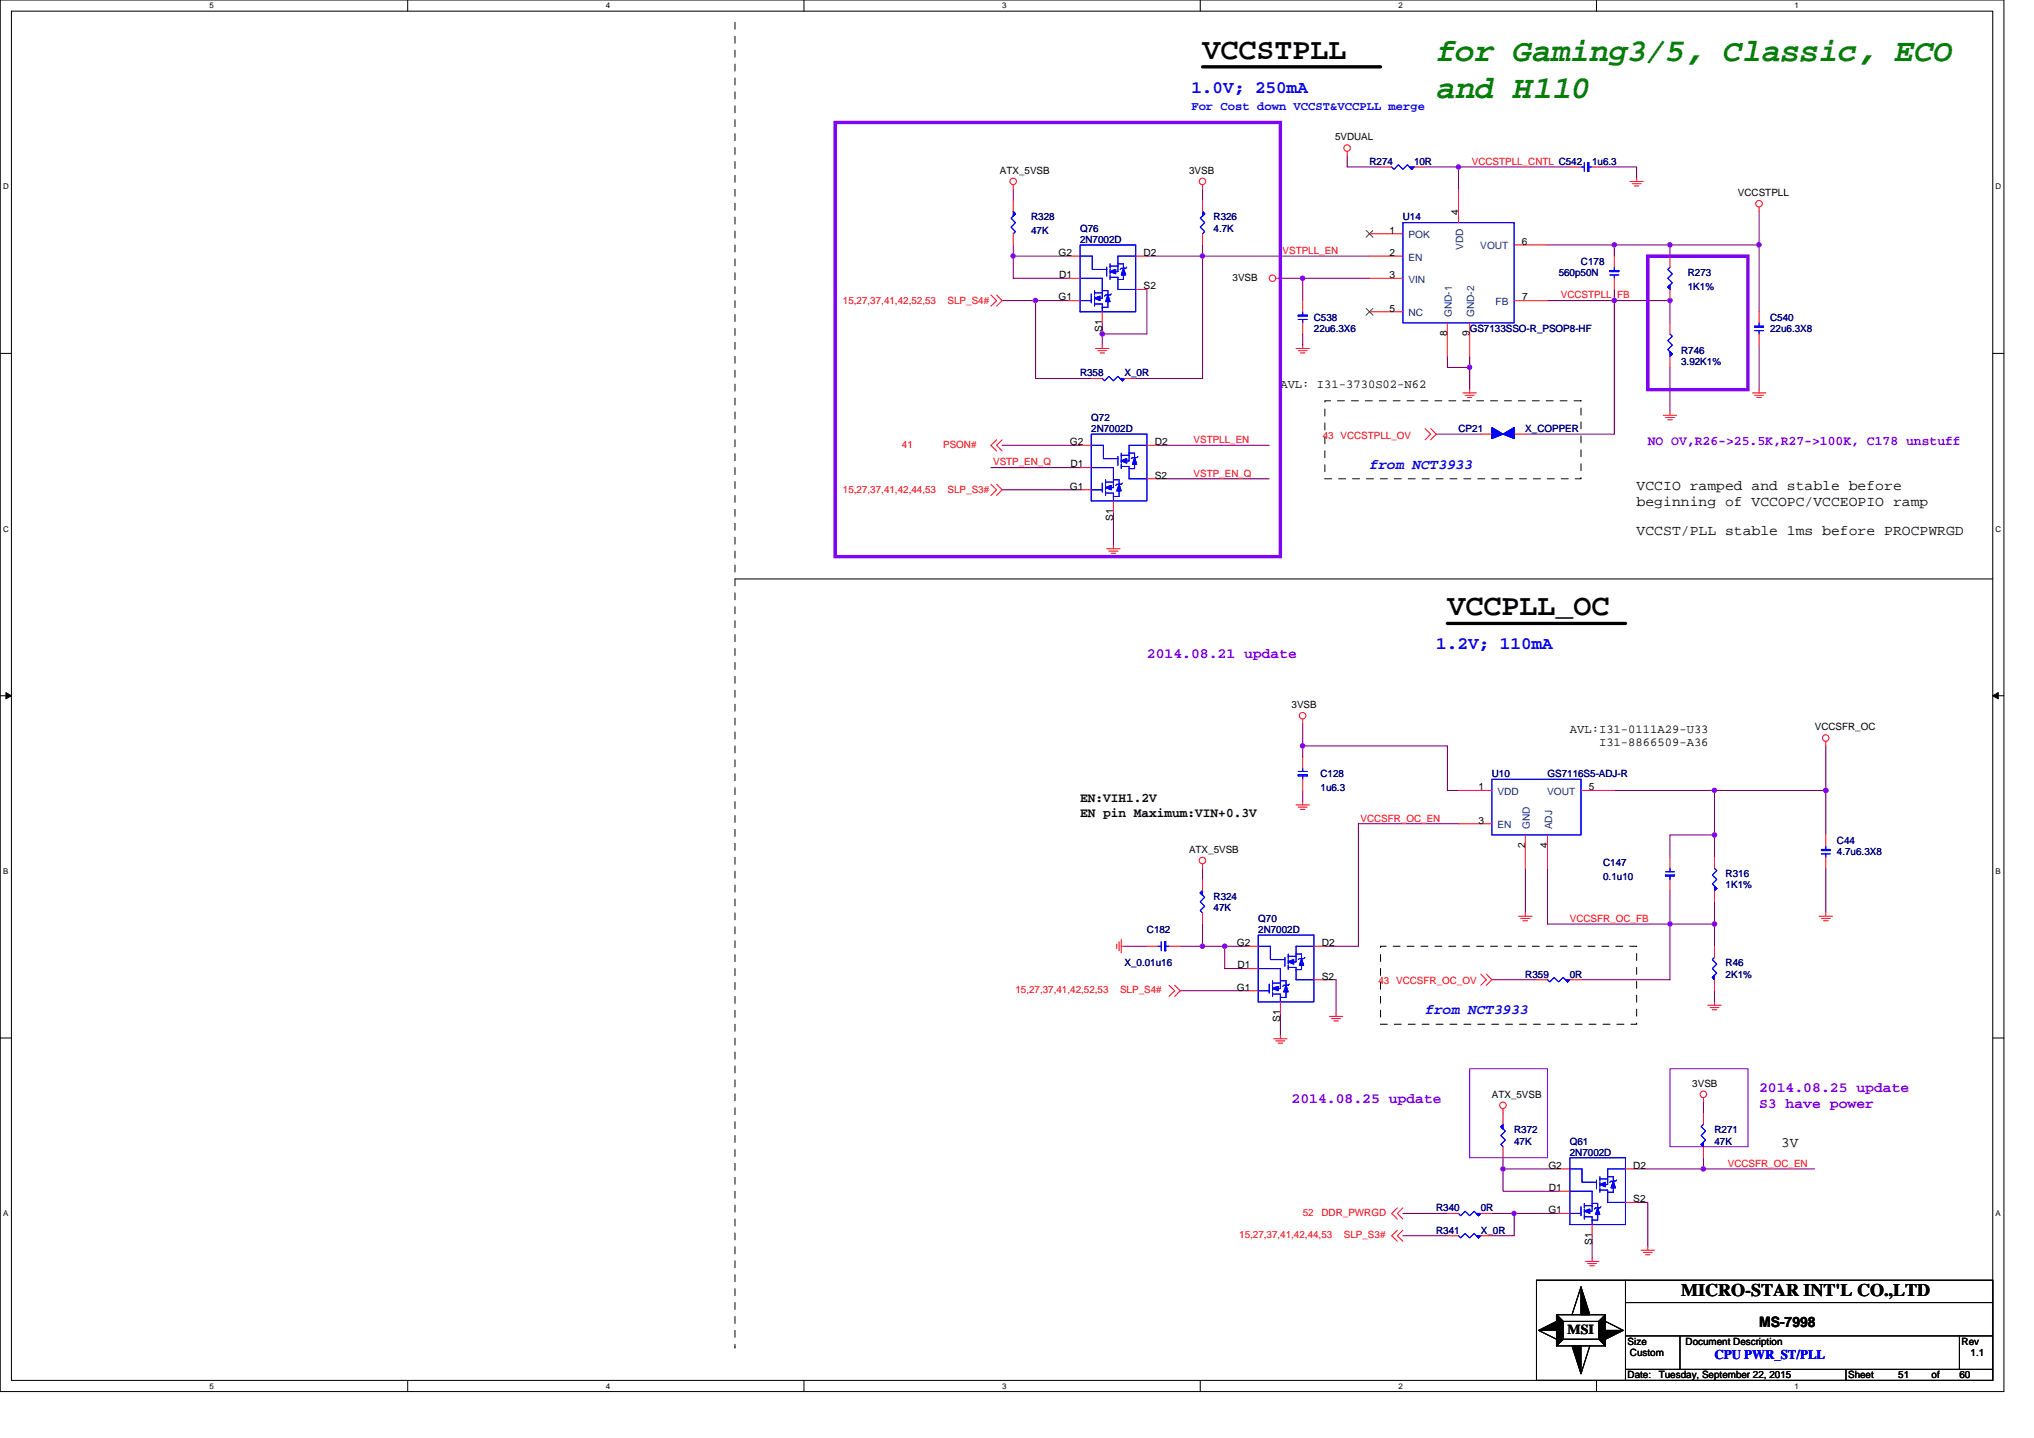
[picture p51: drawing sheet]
<svg xmlns="http://www.w3.org/2000/svg" width="297mm" height="210mm" viewBox="0 0 297 210" stroke-linecap="round" stroke-linejoin="round" font-family="sans-serif">
<defs><g id="words">
<g font-size="4.7" fill="#008000">
<text x="209.7" y="8.9">for Gaming3/5, Classic, ECO</text>
<text x="209.7" y="14.3">and H110</text>
</g>
<g font-size="4.4">
<text x="175.6" y="8.6">VCCSTPLL</text>
<text x="211.4" y="89.8">VCCPLL_OC</text>
</g>
<g font-size="2.6" fill="#00f">
<text x="174" y="13.5">1.0V; 250mA</text>
<text x="209.7" y="94.8">1.2V; 110mA</text>
</g>
<text font-size="2.6" x="245.5" y="189.3">MICRO-STAR INT'L CO.,LTD</text>
<g font-size="2.1" fill="#00f">
<text x="200" y="68.4">from NCT3933</text>
<text x="208.1" y="148.1">from NCT3933</text>
</g>
<g font-size="2.1">
<text x="239" y="71.6">VCCIO ramped and stable before</text>
<text x="239" y="73.8">beginning of VCCOPC/VCCEOPIO ramp</text>
<text x="239" y="78.1">VCCST/PLL stable 1ms before PROCPWRGD</text>
<text x="260.1" y="167.5">3V</text>
<text x="256.9" y="193.8">MS-7998</text>
</g>
<g font-size="2.1" fill="#8000ff">
<text x="167.5" y="96.1">2014.08.21 update</text>
<text x="188.6" y="161.1">2014.08.25 update</text>
<text x="256.9" y="159.4">2014.08.25 update</text>
<text x="256.9" y="161.8">S3 have power</text>
</g>
<text font-size="2" x="228.9" y="194.8">MSI</text>
<text font-size="1.9" fill="#8000ff" x="240.6" y="65">NO OV,R26-&gt;25.5K,R27-&gt;100K, C178 unstuff</text>
<g font-size="1.9">
<text x="157.7" y="117.1">EN:VIH1.2V</text>
<text x="157.7" y="119.3">EN pin Maximum:VIN+0.3V</text>
</g>
<text font-size="1.9" fill="#00f" x="250.4" y="198.5">CPU PWR_ST/PLL</text>
<text font-size="1.8" fill="#00f" x="174" y="16.1">For Cost down VCCST&amp;VCCPLL merge</text>
<g font-size="1.8">
<text x="187" y="56.7">AVL: I31-3730S02-N62</text>
<text x="229.3" y="107.1">AVL:I31-0111A29-U33</text>
<text x="233.5" y="108.9">I31-8866509-A36</text>
</g>
<g font-size="1.5">
<text x="195" y="20.5">5VDUAL</text>
<text x="146" y="25.4">ATX_5VSB</text>
<text x="173.6" y="25.4">3VSB</text>
<text x="253.8" y="28.6">VCCSTPLL</text>
<text x="202.9" y="34.1">1</text>
<text x="213" y="31.4" transform="rotate(-90 213 31.4)">4</text>
<text x="222.3" y="35.8">6</text>
<text x="154.6" y="37.4">G2</text>
<text x="154.7" y="40.6">D1</text>
<text x="167" y="37.4">D2</text>
<text x="180" y="41">3VSB</text>
<text x="202.9" y="37.4">2</text>
<text x="202.9" y="40.6">3</text>
<text x="154.6" y="43.9">G1</text>
<text x="167" y="42.2">S2</text>
<text x="202.9" y="45.5">5</text>
<text x="222.3" y="43.9">7</text>
<text x="160.9" y="48.5" transform="rotate(-90 160.9 48.5)">S1</text>
<text x="211.3" y="49.1" transform="rotate(-90 211.3 49.1)">8</text>
<text x="214.6" y="49.1" transform="rotate(-90 214.6 49.1)">9</text>
<text x="156.2" y="65">G2</text>
<text x="168.6" y="65">D2</text>
<text x="156.2" y="71.5">G1</text>
<text x="156.3" y="68.3">D1</text>
<text x="168.6" y="69.9">S2</text>
<text x="162.6" y="76.1" transform="rotate(-90 162.6 76.1)">S1</text>
<text x="188.6" y="103.4">3VSB</text>
<text x="265" y="106.7">VCCSFR_OC</text>
<text x="215.9" y="115.4">1</text>
<text x="232" y="115.4">5</text>
<text x="173.6" y="124.5">ATX_5VSB</text>
<text x="215.9" y="120.3">3</text>
<text x="222.7" y="123.9" transform="rotate(-90 222.7 123.9)">2</text>
<text x="226" y="123.9" transform="rotate(-90 226 123.9)">4</text>
<text x="180.6" y="138.2">G2</text>
<text x="180.7" y="141.4">D1</text>
<text x="193" y="143">S2</text>
<text x="193" y="138.2">D2</text>
<text x="180.6" y="144.7">G1</text>
<text x="187" y="149.3" transform="rotate(-90 187 149.3)">S1</text>
<text x="217.9" y="160.3">ATX_5VSB</text>
<text x="247.1" y="158.7">3VSB</text>
<text x="226.1" y="170.7">G2</text>
<text x="226.2" y="173.9">D1</text>
<text x="238.5" y="170.7">D2</text>
<text x="226.1" y="177.2">G1</text>
<text x="238.5" y="175.6">S2</text>
<text x="232.5" y="181.8" transform="rotate(-90 232.5 181.8)">S1</text>
<text x="237.7" y="196.4">Size</text>
<text x="246.2" y="196.4">Document Description</text>
<text x="286.5" y="196.4">Rev</text>
<text x="237.7" y="201.3">Date:</text>
<text x="238" y="198">Custom</text>
<text x="242.2" y="201.3">Tuesday, September 22, 2015</text>
<text x="269.9" y="201.3">Sheet</text>
<text x="277.2" y="201.3">51</text>
<text x="282.1" y="201.3">of</text>
<text x="286.1" y="201.3">60</text>
<text x="287.8" y="198">1.1</text>
</g>
<g font-size="1.5" fill="#000080">
<text x="200" y="24.1">R274</text>
<text x="206.5" y="24.1">10R</text>
<text x="232.5" y="24.1">1u6.3</text>
<text x="150.6" y="32.2">R328</text>
<text x="150.6" y="34.2">47K</text>
<text x="157.7" y="33.8">Q76</text>
<text x="157.7" y="35.5">2N7002D</text>
<text x="177.2" y="32.2">R326</text>
<text x="177.2" y="33.8">4.7K</text>
<text x="204.9" y="32.2">U14</text>
<text x="227.6" y="40.3">560p50N</text>
<text x="230.9" y="38.7">C178</text>
<text x="246.5" y="40.3">R273</text>
<text x="191.9" y="46.8">C538</text>
<text x="246.5" y="42.3">1K1%</text>
<text x="258.5" y="46.8">C540</text>
<text x="191.9" y="48.4">22u6.3X6</text>
<text x="214.6" y="48.4">GS7133SSO-R_PSOP8-HF</text>
<text x="245.5" y="51.7">R746</text>
<text x="245.5" y="53.3">3.92K1%</text>
<text x="258.5" y="48.4">22u6.3X8</text>
<text x="157.7" y="55">R358</text>
<text x="164.2" y="55">X_0R</text>
<text x="159.4" y="61.5">Q72</text>
<text x="159.4" y="63.1">2N7002D</text>
<text x="213" y="63.1">CP21</text>
<text x="222.8" y="63.1">X_COPPER</text>
<text x="192.8" y="113.5">C128</text>
<text x="217.9" y="113.5">U10</text>
<text x="226" y="113.5">GS7116S5-ADJ-R</text>
<text x="192.8" y="115.4">1u6.3</text>
<text x="268.3" y="123.2">C44</text>
<text x="268.3" y="124.9">4.7u6.3X8</text>
<text x="177.2" y="131.4">R324</text>
<text x="234.1" y="126.5">C147</text>
<text x="234.1" y="128.4">0.1u10</text>
<text x="252" y="128.1">R316</text>
<text x="252" y="129.7">1K1%</text>
<text x="167.5" y="136.2">C182</text>
<text x="177.2" y="133">47K</text>
<text x="183.7" y="134.6">Q70</text>
<text x="183.7" y="136.2">2N7002D</text>
<text x="164.2" y="141.1">X_0.01u16</text>
<text x="222.8" y="142.7">R359</text>
<text x="229.3" y="142.7">0R</text>
<text x="252" y="141.1">R46</text>
<text x="252" y="142.7">2K1%</text>
<text x="221.1" y="165.5">R372</text>
<text x="221.1" y="167.1">47K</text>
<text x="229.3" y="167.1">Q61</text>
<text x="250.4" y="165.5">R271</text>
<text x="250.4" y="167.1">47K</text>
<text x="229.3" y="168.8">2N7002D</text>
<text x="209.7" y="176.9">R340</text>
<text x="216.3" y="176.9">0R</text>
<text x="209.7" y="180.1">R341</text>
<text x="216.3" y="180.1">X_0R</text>
</g>
<g font-size="1.5" fill="#f00">
<text x="214.9" y="24.1">VCCSTPLL_CNTL C542</text>
<text x="187.3" y="37.1">VSTPLL_EN</text>
<text x="123.1" y="44.4">15,27,37,41,42,52,53</text>
<text x="138.4" y="44.4">SLP_S4#</text>
<text x="227.9" y="43.6">VCCSTPLL_FB</text>
<text x="131.7" y="65.4">41</text>
<text x="137.7" y="65.4">PSON#</text>
<text x="174.3" y="64.7">VSTPLL_EN</text>
<text x="193.2" y="64.1">43 VCCSTPLL_OV</text>
<text x="145" y="68">VSTP_EN_Q</text>
<text x="174.3" y="69.6">VSTP_EN_Q</text>
<text x="123.1" y="72">15,27,37,41,42,44,53</text>
<text x="138.4" y="72">SLP_S3#</text>
<text x="198.7" y="120">VCCSFR_OC_EN</text>
<text x="229.3" y="134.6">VCCSFR_OC_FB</text>
<text x="201.3" y="143.7">43 VCCSFR_OC_OV</text>
<text x="148.3" y="145">15,27,37,41,42,52,53</text>
<text x="163.6" y="145">SLP_S4#</text>
<text x="252.3" y="170.4">VCCSFR_OC_EN</text>
<text x="190.2" y="177.5">52</text>
<text x="193" y="177.5">DDR_PWRGD</text>
<text x="181" y="180.8">15,27,37,41,42,44,53</text>
<text x="196.3" y="180.8">SLP_S3#</text>
</g>
<g font-size="1.5" fill="#004080">
<text x="205.7" y="34.8">POK</text>
<text x="205.7" y="38.1">EN</text>
<text x="205.7" y="41.3">VIN</text>
<text x="213.7" y="36.5" transform="rotate(-90 213.7 36.5)">VDD</text>
<text x="216.2" y="36.4">VOUT</text>
<text x="205.7" y="46.2">NC</text>
<text x="212" y="46.3" transform="rotate(-90 212 46.3)">GND-1</text>
<text x="215.3" y="46.3" transform="rotate(-90 215.3 46.3)">GND-2</text>
<text x="218.4" y="44.6">FB</text>
<text x="218.7" y="116.1">VDD</text>
<text x="225.9" y="116.1">VOUT</text>
<text x="218.7" y="120.9">EN</text>
<text x="223.4" y="121.1" transform="rotate(-90 223.4 121.1)">GND</text>
<text x="226.7" y="121.1" transform="rotate(-90 226.7 121.1)">ADJ</text>
</g>
<g font-size="1.2">
<text x="30.6" y="1.2">5</text>
<text x="88.5" y="1.2">4</text>
<text x="146.3" y="1.2">3</text>
<text x="204.2" y="1.2">2</text>
<text x="262.1" y="1.2">1</text>
<text x=".5" y="27.6">D</text>
<text x="291.4" y="27.6">D</text>
<text x=".5" y="77.6">C</text>
<text x="291.4" y="77.6">C</text>
<text x=".5" y="127.6">B</text>
<text x="291.4" y="127.6">B</text>
<text x=".5" y="177.6">A</text>
<text x="291.4" y="177.6">A</text>
<text x="30.6" y="202.8">5</text>
<text x="88.5" y="202.8">4</text>
<text x="146.3" y="202.8">3</text>
<text x="204.2" y="202.8">2</text>
<text x="262.1" y="202.8">1</text>
</g>
</g></defs>
<path d="M0 0h292.6v203.2h-292.6zM1.7 1.6h289.3v200h-289.3z" fill="none" stroke="#000" stroke-width=".15"/>
<g fill="#fff">
<path d="M30.6 .2h.6v1.3h-.6z"/>
<path d="M30.6 201.8h.6v1.3h-.6z"/>
</g>
<path d="M59.5 0v1.6M59.5 201.6v1.6" fill="none" stroke="#000" stroke-width=".15"/>
<g fill="#fff">
<path d="M88.5 .2h.6v1.3h-.6z"/>
<path d="M88.5 201.8h.6v1.3h-.6z"/>
</g>
<path d="M117.4 0v1.6M117.4 201.6v1.6" fill="none" stroke="#000" stroke-width=".15"/>
<g fill="#fff">
<path d="M146.3 .2h.7v1.3h-.7z"/>
<path d="M146.3 201.8h.7v1.3h-.7z"/>
</g>
<path d="M175.3 0v1.6M175.3 201.6v1.6" fill="none" stroke="#000" stroke-width=".15"/>
<g fill="#fff">
<path d="M204.2 .2h.6v1.3h-.6z"/>
<path d="M204.2 201.8h.6v1.3h-.6z"/>
</g>
<path d="M233.1 0v1.6M233.1 201.6v1.6" fill="none" stroke="#000" stroke-width=".15"/>
<g fill="#fff">
<path d="M262.1 .2h.6v1.3h-.6z"/>
<path d="M262.1 201.8h.6v1.3h-.6z"/>
<path d="M.5 26.6h.8v1.3h-.8z"/>
<path d="M291.4 26.6h.9v1.3h-.9z"/>
<path d="M.5 76.6h.8v1.3h-.8z"/>
<path d="M291.4 76.6h.9v1.3h-.9z"/>
</g>
<path d="M0 51.6h1.7M291 51.6h1.6" fill="none" stroke="#000" stroke-width=".15"/>
<g fill="#fff">
<path d="M.5 126.6h.7v1.3h-.7z"/>
<path d="M291.4 126.6h.8v1.3h-.8z"/>
</g>
<path d="M0 101.6h1.7M291 101.6h1.6" fill="none" stroke="#000" stroke-width=".15"/>
<path d="M.9 101.1l.8 .5-.8 .4zM291 101.6l.8-.5v.9z" fill="#000" stroke="#000" stroke-width=".15"/>
<g fill="#fff">
<path d="M.5 176.6h.7v1.2h-.7z"/>
<path d="M291.4 176.6h.8v1.2h-.8z"/>
</g>
<g fill="none" stroke="#000" stroke-width=".15">
<path d="M107.3 84.5h183.7M0 151.6h1.7M291 151.6h1.6M224.4 186.9h66.6v14.7h-66.6zM224.7 194.3l2.6 1.3M227.3 192h7.2v4.5h-7.2zM227.3 192l1 1M228.3 193h5.2v2.6h-5.2zM228.3 195.6l-1 .9M230.9 187.9l-1.3 4.1M232.2 196.5l-1.3 4.1M233.5 195.6l1 .9"/>
<path d="M234.5 193l2.6 1.3M234.5 192l-1 1M237.4 190.2h53.6M237.4 186.9v14.7M237.4 200h53.6M237.4 195.1h53.6M245.3 195.1v4.9M269.6 200v1.6M286.1 195.1v4.9"/>
</g>
<g fill="none" stroke="#800040" stroke-width=".15">
<path d="M148 27.6v1.7M148 35.8v1.6h8.1M148 37.4v3.2h8.1M167.5 37.4h8.1M175.6 37.4h24.4M175.6 35.8v1.6M175.6 27.6v1.7M175.6 37.4v17.9h-9.7M196.7 22.8v1.6h4.9M208.1 24.4h4.9M213 24.4v3.2M213 24.4h16.3"/>
<path d="M226 35.8h9.8M234.1 24.4h4.9v1.6M235.8 35.8h8.1M235.8 35.8v1.6M243.9 35.8v1.6M243.9 35.8h13M256.9 30.9v4.9M256.9 35.8v9.7M146.3 43.9h4.9M151.2 43.9h4.9M151.2 43.9v11.4h8.2M161 47.1v1.7"/>
<path d="M167.5 42.3v6.5h-6.5v1.6M187 40.6h3.2M190.2 48.8v1.6M190.2 40.6v3.3M190.2 40.6h9.8M211.4 52v1.7h3.2M214.6 53.7v3.2M214.6 52v1.7M226 43.9h9.8M235.8 43.9v19.5h-13M235.8 43.9h8.1v3.2M235.8 42.3v1.6"/>
<path d="M243.9 53.7v6.5M256.9 50.4v6.5M144.7 68.3h13M146.3 71.5h11.4M146.3 65h11.4M162.6 74.8v4.9M169.1 69.9h16.3M169.1 65h16.3M209.7 63.4h6.6M190.2 105.7v3.2M190.2 108.9v1.7M190.2 115.4v1.7"/>
<path d="M190.2 108.9h21.2v6.5h1.6M235.8 115.4h14.6M250.4 115.4v6.5M250.4 115.4h16.2M266.6 108.9v6.5M266.6 115.4v6.5M164.2 138.2h3.3M172.4 138.2h3.2M175.6 134.9v3.3M175.6 126.8v1.6M175.6 138.2h3.3M178.9 138.2h3.2"/>
<path d="M178.9 138.2v3.2h3.2M213 120.3h-14.6v17.9h-4.9M222.8 126.8v6.5M226 126.8v8.1h17.9M243.9 134.9v8.2h-13M243.9 130v4.9M243.9 134.9h6.5M250.4 121.9h-6.5v3.3M250.4 121.9v3.3M250.4 131.7v3.2M250.4 134.9v3.3M266.6 126.8v6.5"/>
<path d="M172.4 144.7h9.7M187 147.9v3.3M193.5 143.1h1.6v4.8M217.9 143.1h6.5M250.4 144.7v1.6M204.9 177.2h6.5M217.9 177.2h3.2M219.5 170.7v3.2h8.1M219.5 169.1v1.6M219.5 170.7h8.1M221.1 177.2h6.5M221.1 177.2v3.2h-3.2"/>
<path d="M239 170.7h9.8M239 175.6h1.6v6.5M248.8 169.1v1.6M248.8 160.9v1.7M248.8 170.7h16.2M204.9 180.4h6.5M232.5 180.4v3.3"/>
</g>
<g fill="#f0f" stroke="#f0f" stroke-width=".15">
<circle cx="235.7" cy="35.7" r=".32"/>
<circle cx="256.9" cy="35.7" r=".32"/>
<circle cx="243.9" cy="35.7" r=".32"/>
<circle cx="214.6" cy="53.6" r=".32"/>
<circle cx="243.9" cy="43.9" r=".32"/>
<circle cx="235.7" cy="43.9" r=".32"/>
<circle cx="190.2" cy="40.6" r=".32"/>
<circle cx="213" cy="24.4" r=".32"/>
<circle cx="221.1" cy="177.2" r=".32"/>
<circle cx="248.7" cy="170.7" r=".32"/>
<circle cx="219.5" cy="170.7" r=".32"/>
<circle cx="250.4" cy="134.9" r=".32"/>
<circle cx="243.9" cy="134.9" r=".32"/>
<circle cx="266.6" cy="115.4" r=".31"/>
<circle cx="250.4" cy="115.4" r=".31"/>
<circle cx="250.4" cy="121.9" r=".32"/>
<circle cx="190.2" cy="108.9" r=".32"/>
<circle cx="175.6" cy="138.2" r=".32"/>
<circle cx="178.9" cy="138.2" r=".32"/>
<circle cx="161" cy="48.8" r=".32"/>
<circle cx="151.2" cy="43.9" r=".32"/>
<circle cx="148" cy="37.4" r=".32"/>
<circle cx="175.6" cy="37.4" r=".32"/>
</g>
<g fill="none" stroke="#f00" stroke-width=".15">
<path d="M148 27v.6M148 29.3v1.6M148 34.1v1.7M156.1 37.4h1.6M165.9 37.4h1.6M175.6 29.3v1.6M175.6 34.1v1.7M175.6 27v.6M196.7 22.1v.7M200 37.4h4.9M200 34.1h4.9M201.6 24.4h1.6"/>
<path d="M206.5 24.4h1.6M213 27.6v4.9M221.1 35.8h4.9M229.3 24.4h1.6M232.5 24.4h1.6M235.8 37.4v1.6M238 26.5h2M238.4 26.8h1.3M238.7 27.2h.6M239 26v.5M243.9 37.4v1.6M256.9 30.2v.7"/>
<path d="M144.7 43.1l.8 .8-.8 .8M145.5 43.1l.8 .8-.8 .8M156.1 40.6h1.6M156.1 43.9h1.6M159.4 55.3h1.6M160 50.9h1.9M160.3 51.2h1.3M160.7 51.5h.6M161 50.4v.5M161 45.5v1.6M164.2 55.3h1.7M165.9 42.3h1.6"/>
<path d="M186.3 40.6h.7M189.3 50.9h1.9M189.6 51.2h1.3M189.9 51.5h.7M190.2 50.4v.5M190.2 43.9v1.6M190.2 47.1v1.7M200 40.6h4.9M200 45.5h4.9M211.4 47.1v4.9M213.7 57.4h1.9M214 57.7h1.3"/>
<path d="M214.3 58h.6M214.6 56.9v.5M214.6 47.1v4.9M221.1 43.9h4.9M235.8 40.6v1.7M243.9 42.3v1.6M243.9 47.1v1.7M243.9 52v1.7M255.9 57.4h2M256.2 57.7h1.3M256.6 58h.6M256.9 56.9v.5"/>
<path d="M256.9 45.5v1.6M256.9 48.8v1.6M144.7 70.7l.8 .8-.8 .8M145.5 70.7l.8 .8-.8 .8M145.5 64.2l-.8 .8 .8 .8M146.3 64.2l-.8 .8 .8 .8M157.7 65h1.7M157.7 68.3h1.7M157.7 71.5h1.7M162.6 79.7v.4M162.6 73.2v1.6M167.5 65h1.6"/>
<path d="M167.5 69.9h1.6M208.1 62.6l.8 .8-.8 .8M208.9 62.6l.8 .8-.8 .8M216.3 63.4h1.6M221.1 63.4h1.7M242.9 60.6h2M243.2 61h1.3M243.6 61.3h.6M243.9 60.2v.4M161.6 80.1h2M161.9 80.5h1.4M162.3 80.8h.6"/>
<path d="M189.3 117.5h1.9M189.6 117.9h1.3M189.9 118.2h.7M190.2 105v.7M190.2 117.1v.4M190.2 110.6v1.6M190.2 113.8v1.6M213 115.4h4.9M230.9 115.4h4.9M266.6 108.3v.6M163.1 137.9v.6M163.4 137.5v1.3"/>
<path d="M163.7 137.2v1.9M163.7 138.2h.5M167.5 138.2h1.6M170.7 138.2h1.7M175.6 128.4v1.6M175.6 133.3v1.6M175.6 126.2v.6M182.1 138.2h1.6M191.9 138.2h1.6M213 120.3h4.9M221.8 133.8h1.9M222.1 134.1h1.3"/>
<path d="M222.4 134.5h.7M222.8 133.3v.5M222.8 121.9v4.9M226 121.9v4.9M243.9 125.2v1.6M243.9 128.4v1.6M250.4 125.2v1.6M250.4 130v1.7M250.4 138.2v1.6M265.7 133.8h1.9M266 134.1h1.3M266.3 134.5h.7"/>
<path d="M266.6 133.3v.5M266.6 121.9v1.6M266.6 125.2v1.6M170.7 143.9l.9 .8-.9 .8M171.6 143.9l.8 .8-.8 .8M182.1 141.4h1.6M182.1 144.7h1.6M186 151.7h2M186.3 152h1.3M186.7 152.3h.6M187 151.2v.5M187 146.3v1.6"/>
<path d="M191.9 143.1h1.6M194.1 148.4h2M194.5 148.7h1.3M194.8 149.1h.6M195.1 147.9v.5M216.3 142.2l.8 .9-.8 .8M217.1 142.2l.8 .9-.8 .8M224.4 143.1h1.6M229.3 143.1h1.6M249.4 146.8h2M249.7 147.1h1.3M250.1 147.4h.6"/>
<path d="M250.4 143.1v1.6M250.4 146.3v.5M204.1 179.6l-.9 .8 .9 .9M204.1 176.4l-.9 .8 .9 .8M204.9 179.6l-.8 .8 .8 .9M204.9 176.4l-.8 .8 .8 .8M211.4 177.2h1.6M216.3 177.2h1.6M219.5 167.4v1.7M219.5 161.9v2.3M227.6 177.2h1.7M227.6 170.7h1.7"/>
<path d="M227.6 173.9h1.7M232.5 178.8v1.6M237.4 170.7h1.6M237.4 175.6h1.6M248.8 160.3v.6M248.8 162.6v1.6M248.8 167.4v1.7M211.4 180.4h1.6M216.3 180.4h1.6M231.5 184.2h2M231.9 184.5h1.2M232.2 184.8h.6"/>
<path d="M232.5 183.7v.5M239.7 182.6h1.9M240 182.9h1.3M240.3 183.2h.7M240.6 182.1v.5"/>
<circle cx="148" cy="26.5" r=".48"/>
<circle cx="175.6" cy="26.5" r=".48"/>
<circle cx="196.7" cy="21.6" r=".48"/>
<circle cx="256.9" cy="29.7" r=".48"/>
<circle cx="185.8" cy="40.6" r=".48"/>
<circle cx="190.2" cy="104.5" r=".48"/>
<circle cx="266.6" cy="107.8" r=".48"/>
<circle cx="175.6" cy="125.7" r=".48"/>
<circle cx="248.8" cy="159.8" r=".48"/>
<circle cx="219.5" cy="161.4" r=".48"/>
</g>
<g fill="#000" stroke="#000" stroke-width=".15">
<path d="M224.7 194.3l2.6-1.3v1.3zM230.9 187.9l1.3 4.1h-1.3zM234.5 194.3h2.6l-2.6 1.3zM229.6 196.5h1.3v4.1z"/>
<path d="M227.3 192l1 1v2.6l-1 .9z" fill-rule="evenodd"/>
<path d="M227.3 192l1 1v2.6l-1 .9z" fill-rule="evenodd"/>
<path d="M227.3 192l1 1v2.6l-1 .9z" fill-rule="evenodd"/>
<path d="M234.5 192v4.5l-1-.9v-2.6z" fill-rule="evenodd"/>
<path d="M234.5 192v4.5l-1-.9v-2.6z" fill-rule="evenodd"/>
<path d="M234.5 192v4.5l-1-.9v-2.6z" fill-rule="evenodd"/>
</g>
<path d="M175.6 9.8h26M211.4 91h26" fill="none" stroke="#000" stroke-width=".49"/>
<path d="M107.3 3.3v193.4M193.5 58.5h37.4v11.4h-37.4zM201.6 138.2h37.4v11.4h-37.4zM107.3 196.7h.1" fill="none" stroke="#000" stroke-width=".15" stroke-dasharray="1 1 1 1 1 1 1 1"/>
<path d="M214.6 156.1h11.4v13h-11.4zM243.9 156.1h11.4v11.3h-11.4z" fill="none" stroke="#8000ff" stroke-width=".15"/>
<path d="M122 17.9h65v63.4h-65zM240.6 37.4h14.7v19.5h-14.7z" fill="none" stroke="#8000ff" stroke-width=".49"/>
<g fill="none" stroke="#00f" stroke-width=".15">
<path d="M148 30.9l.3 .3-.6 .7 .6 .6-.6 .7 .6 .6-.3 .3M157.7 37.4h1.8v1.9h2.1M157.7 35.8h8.2v9.7h-8.2zM161.6 39v1.3M162.1 39.3v.7M162.1 38.5v.7M162.1 38.9h1.2M163.3 38.5h.8v2.3h-.8M163.3 38.9v.8h-.4M164.5 39l-.1 .2h-.7l-.1 .1M165.9 37.4h-2.6v1.5M175.6 30.9l.3 .3-.6 .7 .6 .6-.6 .7 .6 .6-.3 .3"/>
<path d="M203.2 24.4l.4 .3 .6-.6 .7 .6 .6-.6 .7 .6 .3-.3M204.9 32.5h16.2v14.6h-16.2zM230.9 24.4h.5M231.4 23.7v1.3M231.9 23.7h.1v1.3h-.1zM232 24.4h.5M235.1 39.5h1.3v.2h-1.3zM235.8 39v.5M243.9 39l-.3 .3 .6 .7-.6 .6 .6 .7-.6 .7 .3 .3M157.7 43.9h1.7M157.7 40.6h3.3v2.2M159.4 42.9v1.3"/>
<path d="M159.8 43.2v.7M159.8 44v.7M159.8 42.4v.7M159.8 42.8h1.2M159.8 44.4h1.2v.5M161 55.3l.3 .3 .6-.7 .7 .7 .7-.7 .6 .7 .3-.3M161 42.4h.8v2.5h-.8M161 44.9v.6M161 42.8v.8h-.3M162.1 40.5h1.2v1.8h2.6M162.1 40.2v.6M162.3 42.9l-.2 .2h-.6l-.2 .1"/>
<path d="M189.6 46.7h1.3M189.6 46h1.3v.2h-1.3zM190.2 45.5v.5M190.2 46.7v.4M235.1 40.2h1.3M235.8 40.2v.4M243.9 48.8l.3 .3-.6 .6 .6 .7-.6 .7 .6 .6-.3 .3M256.2 47.6h1.3v.2h-1.3zM256.2 48.3h1.3M256.9 47.1v.5M256.9 48.3v.5M159.4 65h1.7v2h2.2"/>
<path d="M159.4 71.5h1.6M159.4 68.3h3.2v2.1M159.4 63.4h8.1v9.8h-8.1zM161 70.5v1.4M161.5 70.9v.6M161.5 71.7v.6M161.5 70.1v.6M161.5 70.4h1.1M161.5 72h1.1v.5M162.6 70.1h.8v2.4h-.8M162.6 72.5v.7M162.6 70.4v.8h-.3"/>
<path d="M163.3 66.7v1.2M163.7 68.1h1.2v1.8h2.6M163.7 67v.6M163.7 66.2v.6M163.7 67.8v.6M163.7 66.5h1.2M163.9 70.5l-.2 .2h-.6l-.2 .2M164.9 66.2h.8v2.2h-.8M164.9 66.5v.8h-.4M166.2 66.7l-.2 .1h-.6l-.2 .2M167.5 65h-2.6v1.5M189.6 112.6h1.3"/>
<path d="M189.6 113.1h1.3v.2h-1.3zM190.2 113.3v.5M190.2 112.2v.4M217.9 113.8h13v8.1h-13zM169.1 138.2h.5M169.6 137.5v1.3M170.1 137.5h.1v1.3h-.1zM170.2 138.2h.5M175.6 130l-.3 .4 .6 .6-.6 .7 .6 .6-.6 .7 .3 .3M183.7 138.2h1.8v1.9h2.1M183.7 136.5h8.2v9.8h-8.2zM187.6 139.8v1.3"/>
<path d="M188.1 139.3v.7M188.1 139.6h1.2M189.3 139.3h.8v2.3h-.8M189.3 139.6v.9h-.4M190.6 139.8l-.2 .2h-.6l-.2 .1M191.9 138.2h-2.6v1.4M243.2 127.8h1.3v.1h-1.3zM243.2 127.3h1.3M243.9 127.9v.5M243.9 126.8v.5M250.4 126.8l.3 .3-.6 .7 .6 .6-.6 .7 .6 .6-.3 .3M250.4 139.8l-.3 .3 .6 .7-.6 .6 .6 .7-.6 .6 .3 .4"/>
<path d="M266 124.7h1.3M266 124h1.3v.2h-1.3zM266.6 123.5v.5M266.6 124.7v.5M183.7 144.7h1.7M183.7 141.4h3.3v2.2M185.4 143.7v1.3M185.8 144v.7M185.8 144.8v.7M185.8 143.2v.7M185.8 143.6h1.2M185.8 145.2h1.2v.4"/>
<path d="M187 143.6v.8h-.3M187 143.2h.8v2.4h-.8M187 145.6v.7M188.1 141.3h1.2v1.8h2.6M188.1 140.1v.7M188.1 140.9v.7M188.3 143.7l-.2 .2h-.6l-.2 .1M226 143.1l.3 .3 .7-.7 .6 .7 .7-.7 .6 .7 .4-.3M213 177.2l.3 .3 .7-.6 .6 .6 .7-.6 .6 .6 .4-.3M219.5 164.2l-.3 .3 .6 .7-.6 .6 .6 .7-.6 .6 .3 .3M229.3 170.7h1.7v1.9h2.1M229.3 177.2h1.6"/>
<path d="M229.3 173.9h3.2v2.2M229.3 169.1h8.1v9.7h-8.1zM230.9 176.2v1.3M231.4 176.1h1.1M231.4 177.7h1.1v.5M231.4 176.6v.6M231.4 177.4v.6M231.4 175.7v.7M232.5 175.7h.8v2.5h-.8M232.5 176.1v.8h-.3M232.5 178.2v.6M233.1 172.3v1.3"/>
<path d="M233.6 173.8h1.2v1.8h2.6M233.6 172.6v.7M233.6 171.8v.7M233.6 173.5v.6M233.6 172.1h1.2M233.8 176.2l-.2 .2h-.6l-.2 .2M234.8 171.8h.8v2.3h-.8M234.8 172.1v.9h-.3M236.1 172.3l-.2 .2h-.6l-.2 .1M237.4 170.7h-2.6v1.4M248.8 164.2l-.4 .3 .7 .7-.7 .6 .7 .7-.7 .6 .4 .3M213 180.4l.3 .4 .7-.7 .6 .7 .7-.7 .6 .7 .4-.4"/>
</g>
<g fill="#00f" stroke="#00f" stroke-width=".15">
<path d="M219.5 63.4l1.6-1v1.7z"/>
<path d="M217.9 62.4l1.6 1-1.6 .7z"/>
<path d="M243.9 51.4l.3 .3-.3 .3v-.6l.3 .3z" fill-rule="evenodd"/>
<path d="M243.9 51.4l.3 .3-.3 .3v-.6l.3 .3z" fill-rule="evenodd"/>
<path d="M175.6 30.9l.3 .3-.3 .3 .3-.3-.3 .3z" fill-rule="evenodd"/>
<path d="M175.6 30.9l.3 .3-.3 .3 .3-.3-.3 .3z" fill-rule="evenodd"/>
<path d="M205.8 24.4h.7l-.3 .3z" fill-rule="evenodd"/>
<path d="M205.8 24.4h.7l-.3 .3z" fill-rule="evenodd"/>
<path d="M248.4 167.1l.4-.3v.6l-.4-.3 .4-.3z" fill-rule="evenodd"/>
<path d="M248.4 167.1l.4-.3v.6l-.4-.3 .4-.3z" fill-rule="evenodd"/>
<path d="M175.6 130v.7l-.3-.3 .3 .3-.3-.3z" fill-rule="evenodd"/>
<path d="M175.6 130v.7l-.3-.3 .3 .3-.3-.3z" fill-rule="evenodd"/>
<path d="M148 30.9l.3 .3-.3 .3 .3-.3-.3 .3z" fill-rule="evenodd"/>
<path d="M148 30.9l.3 .3-.3 .3 .3-.3-.3 .3z" fill-rule="evenodd"/>
<path d="M243.9 41.6v.7l-.3-.3z" fill-rule="evenodd"/>
<path d="M243.9 41.6v.7l-.3-.3z" fill-rule="evenodd"/>
<path d="M163.6 55.3h.6l-.3 .3z" fill-rule="evenodd"/>
<path d="M163.6 55.3h.6l-.3 .3z" fill-rule="evenodd"/>
<path d="M219.5 164.2v.6l-.3-.3 .3 .3-.3-.3z" fill-rule="evenodd"/>
<path d="M219.5 164.2v.6l-.3-.3 .3 .3-.3-.3z" fill-rule="evenodd"/>
<path d="M250.4 129.4l.3 .3-.3 .3v-.6l.3 .3z" fill-rule="evenodd"/>
<path d="M250.4 129.4l.3 .3-.3 .3v-.6l.3 .3z" fill-rule="evenodd"/>
<path d="M215.6 177.2h.7l-.4 .3z" fill-rule="evenodd"/>
<path d="M215.6 177.2h.7l-.4 .3z" fill-rule="evenodd"/>
<path d="M228.6 143.1h.7l-.4 .3z" fill-rule="evenodd"/>
<path d="M228.6 143.1h.7l-.4 .3z" fill-rule="evenodd"/>
<path d="M215.6 180.4h.7l-.4 .4z" fill-rule="evenodd"/>
<path d="M215.6 180.4h.7l-.4 .4z" fill-rule="evenodd"/>
<path d="M159.8 43.6l.9-.4v.7z" fill-rule="evenodd"/>
<path d="M162.1 39.7l.8-.4v.7z" fill-rule="evenodd"/>
<path d="M164.1 39.2l.3 1h-.7l.4-1h.1z" fill-rule="evenodd"/>
<path d="M161.8 43.1l.3 .9h-.6l.3-.9h.1z" fill-rule="evenodd"/>
<path d="M159.8 43.6l.9-.4v.7z" fill-rule="evenodd"/>
<path d="M162.1 39.7l.8-.4v.7z" fill-rule="evenodd"/>
<path d="M164.1 39.2l.3 1h-.7l.4-1h.1z" fill-rule="evenodd"/>
<path d="M161.8 43.1l.3 .9h-.6l.3-.9h.1z" fill-rule="evenodd"/>
<path d="M161.5 71.2l.8-.3v.6z" fill-rule="evenodd"/>
<path d="M163.7 67.3l.8-.3v.6z" fill-rule="evenodd"/>
<path d="M165.7 66.8l.3 1h-.6l.3-1h.2z" fill-rule="evenodd"/>
<path d="M163.4 70.7l.3 1h-.6l.3-1h.2z" fill-rule="evenodd"/>
<path d="M161.5 71.2l.8-.3v.6z" fill-rule="evenodd"/>
<path d="M163.7 67.3l.8-.3v.6z" fill-rule="evenodd"/>
<path d="M165.7 66.8l.3 1h-.6l.3-1h.2z" fill-rule="evenodd"/>
<path d="M163.4 70.7l.3 1h-.6l.3-1h.2z" fill-rule="evenodd"/>
<path d="M185.8 144.4l.9-.4v.7z" fill-rule="evenodd"/>
<path d="M188.1 140.5l.8-.4v.7z" fill-rule="evenodd"/>
<path d="M190.1 140l.3 .9h-.6l.3-.9h.1z" fill-rule="evenodd"/>
<path d="M187.8 143.9l.3 .9h-.6l.3-.9h.2z" fill-rule="evenodd"/>
<path d="M185.8 144.4l.9-.4v.7z" fill-rule="evenodd"/>
<path d="M188.1 140.5l.8-.4v.7z" fill-rule="evenodd"/>
<path d="M190.1 140l.3 .9h-.6l.3-.9h.1z" fill-rule="evenodd"/>
<path d="M187.8 143.9l.3 .9h-.6l.3-.9h.2z" fill-rule="evenodd"/>
<path d="M231.4 176.9l.8-.3v.6z" fill-rule="evenodd"/>
<path d="M233.6 173l.9-.4v.7z" fill-rule="evenodd"/>
<path d="M235.6 172.5l.3 1h-.6l.3-1h.2z" fill-rule="evenodd"/>
<path d="M233.3 176.4l.3 1h-.6l.3-1h.2z" fill-rule="evenodd"/>
<path d="M231.4 176.9l.8-.3v.6z" fill-rule="evenodd"/>
<path d="M233.6 173l.9-.4v.7z" fill-rule="evenodd"/>
<path d="M235.6 172.5l.3 1h-.6l.3-1h.2z" fill-rule="evenodd"/>
<path d="M233.3 176.4l.3 1h-.6l.3-1h.2z" fill-rule="evenodd"/>
<path d="M250.1 142.7l.3-.3v.7l-.3-.4 .3-.3z" fill-rule="evenodd"/>
<path d="M250.1 142.7l.3-.3v.7l-.3-.4 .3-.3z" fill-rule="evenodd"/>
</g>
<path d="M199.5 33.7l1 .9M200.5 33.7l-1 .9M199.5 45l1 1M200.5 45l-1 1" fill="none" stroke="#804000" stroke-width=".15"/>
<use href="#words"/>
</svg>
